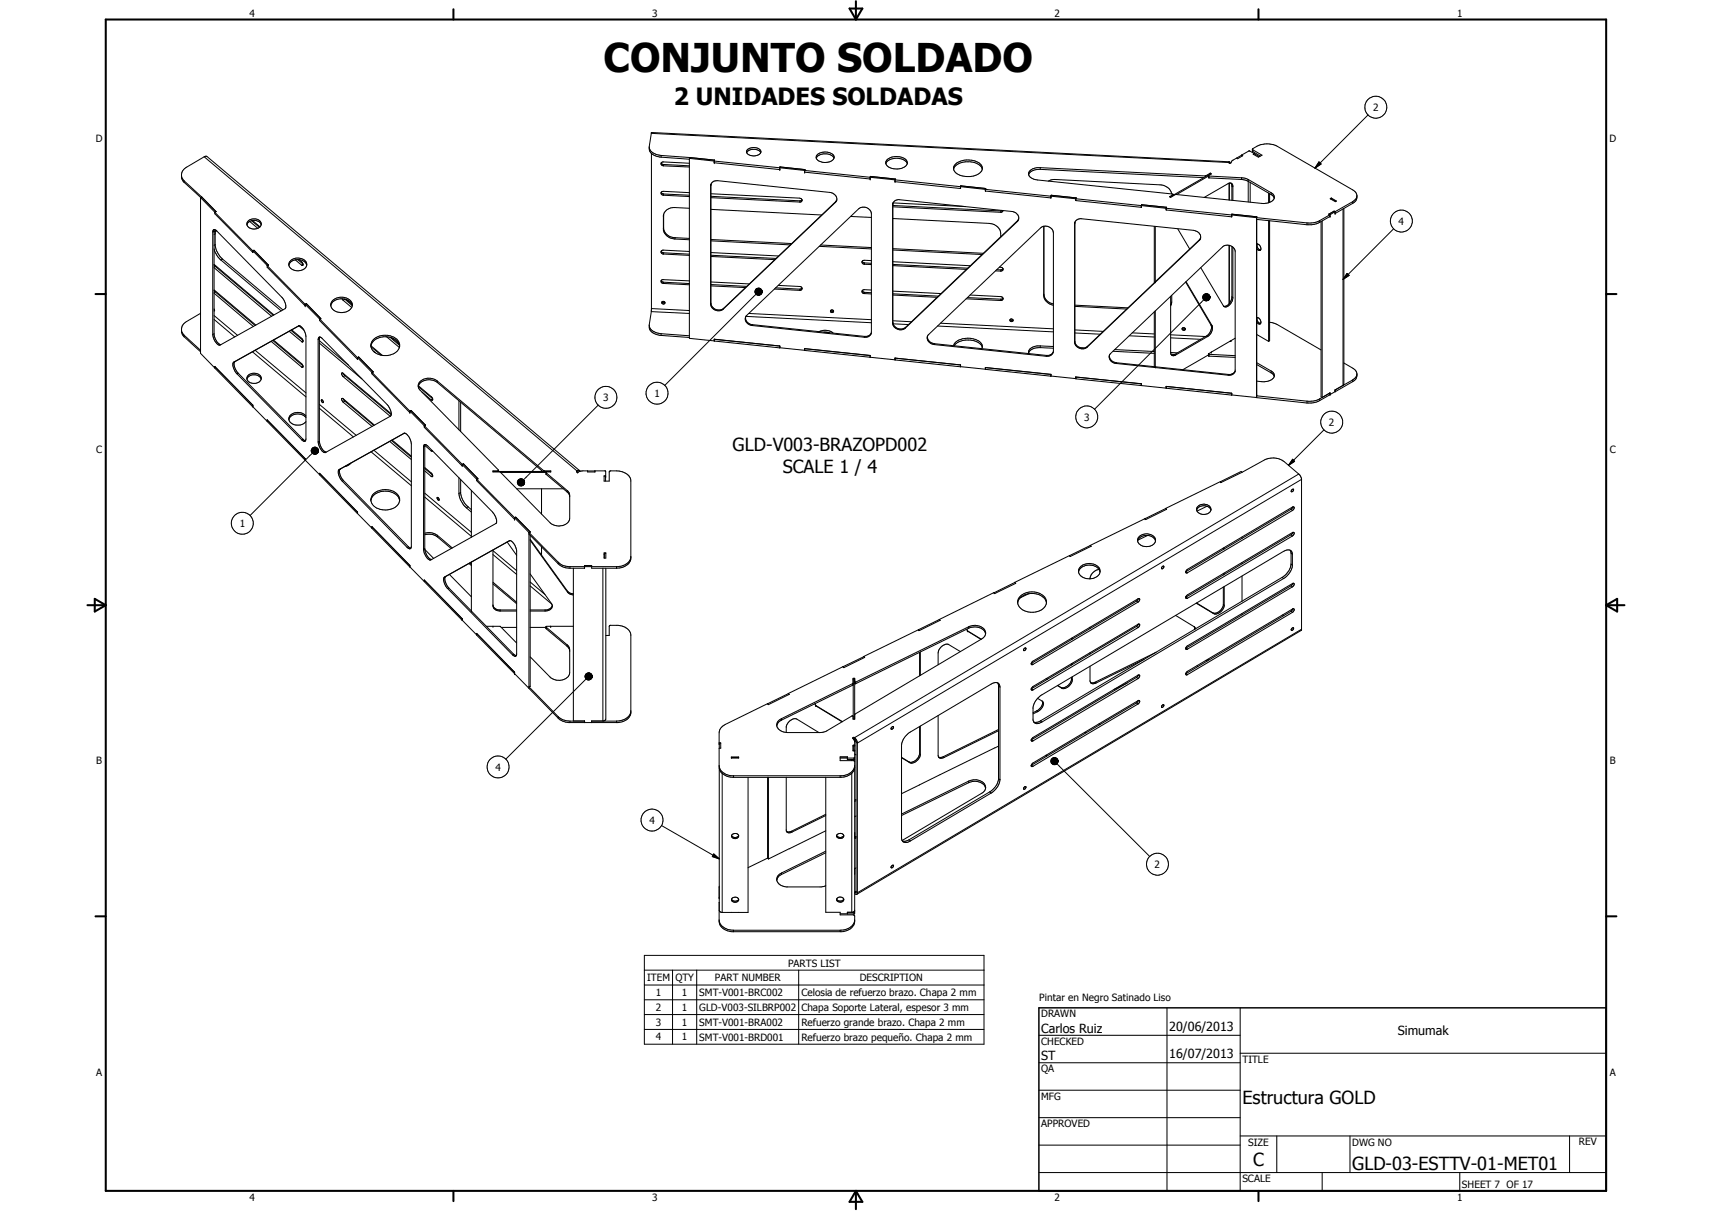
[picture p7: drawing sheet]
<svg xmlns="http://www.w3.org/2000/svg" width="594mm" height="420mm" viewBox="0 0 594 420" stroke-linecap="round" stroke-linejoin="round" font-family="sans-serif">
<defs><g id="words">
<text font-size="13.7" x="209.5" y="24.9">CONJUNTO SOLDADO</text>
<text font-size="8.2" x="233.8" y="36.3">2 UNIDADES SOLDADAS</text>
<g font-size="6.3">
<text x="254.2" y="156.5">GLD-V003-BRAZOPD002</text>
<text x="271.6" y="164">SCALE 1 / 4</text>
<text x="431.1" y="383.1">Estructura GOLD</text>
<text x="434.8" y="404.7">C</text>
<text x="469.2" y="406">GLD-03-ESTTV-01-MET01</text>
</g>
<g font-size="4.4">
<text x="361.3" y="358.4">Carlos Ruiz</text>
<text x="405.7" y="357.7">20/06/2013</text>
<text x="485" y="359.2">Simumak</text>
<text x="361.3" y="367.9">ST</text>
<text x="405.7" y="367.2">16/07/2013</text>
</g>
<g font-size="3.5">
<text x="86.6" y="5.8">4</text>
<text x="226.3" y="5.8">3</text>
<text x="365.9" y="5.8">2</text>
<text x="505.6" y="5.8">1</text>
<text x="476.5" y="38.5">2</text>
<text x="33.3" y="49.4">D</text>
<text x="558.5" y="49.4">D</text>
<text x="485.3" y="78">4</text>
<text x="227.1" y="137.7">1</text>
<text x="209.3" y="139.2">3</text>
<text x="376.2" y="146">3</text>
<text x="461.2" y="147.8">2</text>
<text x="33.4" y="157.3">C</text>
<text x="558.6" y="157.3">C</text>
<text x="83.2" y="182.8">1</text>
<text x="33.4" y="265.2">B</text>
<text x="171.9" y="267.4">4</text>
<text x="558.6" y="265.2">B</text>
<text x="225.3" y="285.8">4</text>
<text x="400.7" y="301.2">2</text>
<text x="273.5" y="335.4">PARTS LIST</text>
<text x="224.6" y="340.4">ITEM</text>
<text x="234.4" y="340.5">QTY</text>
<text x="248.1" y="340.4">PART NUMBER</text>
<text x="298.4" y="340.5">DESCRIPTION</text>
<text x="227.6" y="345.6">1</text>
<text x="236.6" y="345.6">1</text>
<text x="242.6" y="345.6">SMT-V001-BRC002</text>
<text x="278.1" y="345.7">Celosia de refuerzo brazo. Chapa 2 mm</text>
<text x="360.6" y="347.5">Pintar en Negro Satinado Liso</text>
<text x="227.6" y="350.7">2</text>
<text x="236.6" y="350.7">1</text>
<text x="242.6" y="350.7">GLD-V003-SILBRP002</text>
<text x="278.1" y="350.8">Chapa Soporte Lateral, espesor 3 mm</text>
<text x="361.3" y="353">DRAWN</text>
<text x="227.6" y="355.9">3</text>
<text x="236.6" y="355.9">1</text>
<text x="242.6" y="355.9">SMT-V001-BRA002</text>
<text x="278.1" y="355.9">Refuerzo grande brazo. Chapa 2 mm</text>
<text x="227.6" y="361">4</text>
<text x="236.6" y="361">1</text>
<text x="242.6" y="361">SMT-V001-BRD001</text>
<text x="278.1" y="361.1">Refuerzo brazo pequeño. Chapa 2 mm</text>
<text x="361.3" y="362.5">CHECKED</text>
<text x="431.1" y="368.7">TITLE</text>
<text x="33.4" y="373.2">A</text>
<text x="361.3" y="372.1">QA</text>
<text x="558.6" y="373.2">A</text>
<text x="361.3" y="381.6">MFG</text>
<text x="361.3" y="391.1">APPROVED</text>
<text x="433.1" y="397.5">SIZE</text>
<text x="469.2" y="397.5">DWG NO</text>
<text x="547.9" y="397.4">REV</text>
<text x="431.1" y="410.2">SCALE</text>
<text x="507.3" y="412.3">SHEET 7 OF 17</text>
<text x="86.6" y="416.7">4</text>
<text x="226.3" y="416.7">3</text>
<text x="365.9" y="416.7">2</text>
<text x="505.6" y="416.7">1</text>
</g>
</g></defs>
<g fill="none" stroke="#000" stroke-width=".35">
<path d="M474.7 39.9l-18.4 18.4M70.9 54.4l129.3 109M70.9 54.4l.9-.1 129.4 109M70.9 54.4l-6.1 3.6a3.3 3.3 0 0 0-.9 5.2M225.3 51.1a3.9 3.9 0 0 0 4.1 2.8M226 46.3l200.4 10.1M226 46.3l.1-.3 200.4 10.1M226 46.3l-.7 4.5a2.95 2.95 0 0 0 2.6 3.4l1.5 .3M226.1 53.3l-.1 54.8M229.4 53.9l9.9 .8M229.4 54.5l9.8 .7M229.4 53.9v.6"/>
<path d="M229.4 56.5l.9 .6M229.5 56.5v.6l.7 .4M229.5 56.5l.7-.3 9 .4M230.2 57.5l9 .5M230.3 57.1l8.9 .4M230.3 57.1l-.1 .4M239.2 54.9v62.5l31.4 3.3M239.2 54.9l8.7 1M239.3 54.7l8.6 .8v.4M239.3 54.7l8.6 .9M239.3 54.7l-.1 .2M247.9 55.9v.6l22.7 2.3v-.6"/>
<path d="M247.9 55.9l22.7 2.3M247.9 55.6v.3M247.9 55.6h.1M259.1 53a3.1 3.1 0 0 1 4.9 0M259.2 52.1a3.1 3.1 0 0 1 4.9 .5 2.97 2.97 0 0 1-5.1 .2zM270.6 58.2l8.6 .9M270.7 58l-.1 .2M270.7 58l8.6 .8M270.7 57.9v.1M279.2 59.1v.6l22.7 2.4M279.2 59.1l54.1 5.7M279.3 58.8l-.1 .3"/>
<path d="M279.3 58.8v.1M283.2 54.9a2.73 2.73 0 0 1 2.5-1.5 3.8 3.8 0 0 1 3.6 1.2l.1 .3M283.5 53.8a4.1 4.1 0 0 1 5.9 .3 1.91 1.91 0 0 1-2.3 2.2 3.3 3.3 0 0 1-3.9-1.4zM307.4 56.8a4.9 4.9 0 0 1 6.4-1.2l1 1.2M308 55.2a5.2 5.2 0 0 1 6.7 .7 2.18 2.18 0 0 1-2.3 2.6 4.1 4.1 0 0 1-5-1.9v-.6zM330.9 58.7a4.2 4.2 0 0 1 4.2-2.6 6.3 6.3 0 0 1 5.1 1.4l.7 1.2M331.5 57.1a7 7 0 0 1 8.9 0 2.2 2.2 0 0 1-1.3 3.5 7.5 7.5 0 0 1-7.6-.8 1.84 1.84 0 0 1 0-2.7zM361 58.2a3.4 3.4 0 0 0-4.1 2.1 2.84 2.84 0 0 0 3.1 2.1l47.1 5.1M361 58.2l57.2 2.8M361 58.8l56.7 2.8M361 58.8a3.6 3.6 0 0 0-4.1 1.8M361 58.2v.6"/>
<path d="M426.4 56.4l.1 .2M426.4 56.4h.1M426.5 56.1l.1 .5M426.5 56.1l-.1 .3M430.9 53.8l.3 .2-1.7 1.1-.4-.2M430.9 53.8v.1M430.9 53.8l-3.4 2a.68 .68 0 0 1-1 .8M430.9 53.8l.3 .3M434.6 51.8l.2 .2M434.8 52l3.1 1.8-1.2 .7-1.8-1M434.8 52.6l-.2-.9a7.9 7.9 0 0 1 4.8-1.8l3.4 .6 26.6 15.4a2.59 2.59 0 0 1 1.5 2.3 2.59 2.59 0 0 1-1.5 2.4M434.8 52v.6"/>
<path d="M434.8 52.6l2.6 1.5M435.3 53.3l-.4 .2M435.3 53.3h.1M435.3 53.3l-1.9-.9-2.5 1.4M435.3 53.3l1.7 1.1M435.3 53.3l-.4 .3M457.7 56.2l.7 .7-2.1 1.4zM63 61l.2 .7 .7 1M63.9 62.7l6.1 5.6M63.9 63.2l5.7 5.3M63.9 62.7v.5M69.6 68.5v54.1l4.9 5.1"/>
<path d="M69.6 68.5l4.9 5.1M70 68.3l5 5.1M70 68.3l-.4 .2M74.4 79.6v37.2a3.7 3.7 0 0 0 2.3 2.7M74.5 73.7l18.2 18.4M74.5 73.6v.6l13.2 13.3M75 73.4l-.5 .2M75 73.4h.1M86 76.8a2.77 2.77 0 0 1 4.7 .9 2.69 2.69 0 0 1-2.5 1.8 2.69 2.69 0 0 1-2.5-1.6zM86.6 76.8l2.8 2.4M87.2 76.6l-1.1 .6-.4 .8M87.3 76.6l2.7 2.3"/>
<path d="M87.6 76.5a2.65 2.65 0 0 1 3 1.5M87.6 76.5l-.4 .1M87.6 76.5l2.6 2.2M229.4 66.7l.9 .6M229.5 66.7v.7l.7 .3M229.5 66.7l.7-.3 9 .4M230.2 67.7l9 .5M230.3 74.5v4.9a4 4 0 0 0 4 3.1M230.3 74.7l-.1 .4M230.3 79l-.1 .4M230.3 67.3l8.9 .4M230.3 67.3l-.1 .4"/>
<path d="M239.2 72.3l-5-.3a3.7 3.7 0 0 0-4 2.7v5.1a4.1 4.1 0 0 0 4 3.1M246.6 64.5a2.06 2.06 0 0 1 2.5-1.8l38.8 4.1a2.2 2.2 0 0 1 2.1 1.1 2.2 2.2 0 0 1-.2 2.4M246.6 64.5v41M246.7 64.2l-.1 .3M246.7 63.9v41.7a2.81 2.81 0 0 0 4.4 1.4M246.7 72.6l38.4 2M246.7 67.2l30.8 1.5 .8 .6M246.7 68.1l30.9 1.6M246.7 68.6l30.8 1.5M277.6 69.7l-.1 .4M278.3 69.3l-.2 .7-.6 .1M278.3 69.3l-.7 .4"/>
<path d="M289.8 70.3l-38.8 36.9M290 70l-.2 .3M290 70l-38.9 37M290.4 69.4l-.4 .6M295.2 75.1l7.2 .3M302 62l-.1 .1M302 61.2v.9M302 61.2l8.7 .9M302 61.2l-.1 .9M302 61.2v.1M309.8 75.8l33.5 1.7a4 4 0 0 1 4 4.6M309.8 71.3l37.5 1.9"/>
<path d="M309.8 71.8l37.5 1.9M310.7 62.1l-.1 .9 22.7 2.4M310.7 62.1v.1M333.3 64.8v.6M333.3 64.8l8.6 .9M333.3 65.3v.1M333.4 64.5l-.1 .3M333.4 64.5l8.6 .9M333.4 64.5v.1M335 71.7l-25.1-1.3-.1 41.4M341.9 66.3h.1M341.9 65.7v.6"/>
<path d="M342 66.2l-.1 .1M342 65.7l54 5.6M342 65.7v.6M342 66.3l22.7 2.4M342 65.4l-.1 .3M342 65.4h.1M342 65.4v.3M347.3 73.2v.5M347.9 73l-.6 .2M348.1 73l-.3 .5-.5 .2M353 76.9a2.16 2.16 0 0 0 .2-2.4 2.16 2.16 0 0 0-2.1-1.1l-38.9-4.1a2.05 2.05 0 0 0-2.5 1.8v41M353 76.9l-38.9 36.9"/>
<path d="M353.1 76.6l-.1 .3M353.1 76.6l-38.9 37M353.5 76l-.4 .6M362.2 78.5v24M362.2 78.5v23.6M363.8 62.8l2.4-.5 36.4 1.8a4 4 0 0 1 4 3.2M364.7 68.6v.1M364.8 67.8l-.1 .8M364.8 67.8l8.6 .9M364.8 67.7l-.1 1M364.8 67.7v.2M373 77.4l-.1 .3"/>
<path d="M373 77v41.4M373.3 69.6h.1M373.3 69.5v.1M373.3 69.6l22.7 2.3M373.4 68.7l-.1 .9M373.4 68.7h.1M396 71.9h.1M396 71.3v.6M396.1 71.3l8.6 1M396.1 71.8l-.1 .1M396.1 71l8.7 .9M396.1 71v.3"/>
<path d="M396.1 71v.1M400.6 78.5v19.6M400.9 78.6v19.2M404.7 72.8h.1M404.7 72.3v.6l22.7 2.3M404.7 72.3l22.7 2.3M404.7 71.9v.4M404.7 71.9v.1M407 67.6l-1.2 .6 .4 .3 1.9-1 30.2 3.1 2.2-.4M407 67.6v.2M407.1 67.5l-.1 .1M407.1 67.5v.2"/>
<path d="M408.7 79.4l4.1 7M418.2 61v.3M418.4 61h-.2M418.4 61v.2M419.3 61h.1M419.3 61.1l-11 6.4M419.4 61l.2 .1M419.6 61.1v.6M419.6 61.1l11.2 .6M419.6 61.7l11.2 .6M420 60.1l.4 .2-1.1 .6 .3 .8M420 60.1l-1.6 .9"/>
<path d="M420 60.1v.2M420 60.3l.2 .1M420 60.3l-14 8.1M426.5 63.5v5.9M426.5 63.5h.7l.6 .7v5.3M426.5 63.5l-8.6 5M426.6 63.5v5.9M427.1 63.5l.4 .8v5.2M427.4 75.2h.1M427.4 74.6v.6M427.4 74.6l.1-.3 8.6 .9M427.4 74.6l8.6 .9"/>
<path d="M427.4 75.1v.1M427.5 74.3l-.1 .3M427.5 74.3l8.6 .9M427.5 74.3v.1M427.5 64.6l.3 .2M430.8 62.3l2.3 .6 8 4.6M430.8 61.7l2.3 .6M430.8 61.7v.6M433.1 62.3l8 4.6M433.1 62.3v7.8M433.8 63.3v6.8M436 75.5v62.4"/>
<path d="M436.1 75.5v61.7M436.1 75.5l17.5 1.8M436.1 76.1l17.5 1.9M436.1 75.2v.1M436.1 75.2l-.1 .3M436.1 75.2v.3M440.2 67v3.4M440.2 76.6v41.8M440.6 76.6v41.6l-.4 .2M440.6 67.2v3M441.1 66.9a1.62 1.62 0 0 1 1.1 1.4 1.62 1.62 0 0 1-.9 1.6l-.8 .3M441.1 67.5l.7 .6 .4 .6"/>
<path d="M441.1 66.9v.6M453.6 77.3v.7M458 77.1l-1.8 .7-2.6 .2M458 76.5a7.2 7.2 0 0 1-4.4 .8M458 76.5v.6M458.4 76.9v60.8l.4 .2M458.8 76.7v61.2M461.5 74.5v.6l-3.5 2M461.5 74.5l-3.5 2M461.6 69l.4-.3 1.8 1.1-.4 .2zM462 68.7v.2M462 68.9l1.6 .9"/>
<path d="M462 68.9l-.2 .1M462.9 73.3l-1.8 1 .4 .2M462.9 73.3l.4 .1M462.9 73.3l-1.7 1 .3 .2M463.3 73.4l-1.8 1.1M466.3 72.3v61l-.3 .4v-61.2M469.4 70.6l-6.1 3.5v-.7M469.4 70v.6M469.4 70l-6.1 3.4M470.9 68.1l-.4 .9-1.1 1M483.6 79.4l-17.6 17.5M73.8 80.5l.1-.4a.7 .7 0 0 1 .7-.5 .7 .7 0 0 1 .7 .6l22.5 22.9a4.1 4.1 0 0 1 1.1 4l-22.5 12.6a3.7 3.7 0 0 1-2.6-3.7"/>
<path d="M73.8 80.5v35.5M74.3 80.3l-.5 .2M74.3 86.4a8.1 8.1 0 0 0 2.4 3.8M74.3 92.9l19.9 16.8M74.3 91.7l20.7 17.6M74.3 91.9l.4 .5M74.7 81.1l-.4 .3M74.7 84.9l-.4 .2M74.7 92.4l20.1 17M74.7 92.4l-.4 .3M74.9 80.1l-.2 .7v4.5a8.4 8.4 0 0 0 2.6 4.6M74.9 80.1h.3"/>
<path d="M74.9 80.1l-.6 .5M76.7 90.2l20.9 17.7M77.3 89.9l-.6 .3M77.3 89.9l20.9 17.6M87.7 87.5h.1M88.1 86.9l-.3 .1v.6M88.1 86.9l5 5-.4 .2M88.1 86.8l-.4 .2v.5M88.1 86.8v.1M92.7 92.2l13.2 13.4M92.7 92.1v.6l13.2 13.4M100.2 92a2.63 2.63 0 0 1 2.5-1.9h1.3a2.96 2.96 0 0 1 2.5 1.9"/>
<path d="M100.6 90.7a3.6 3.6 0 0 1 5.8 .7 2.5 2.5 0 0 1-2.9 2.6 2.6 2.6 0 0 1-3.2-2.7zM102.5 90.2l2.1 1.8M103.3 90.1l1.8 1.5M103.8 90.1l1 .8 .3 .8M105.1 91.7l-.5 .3M105.1 91.7l-.1 .4-.4-.1M229.4 97.3l.3 .4 .6 .2M229.4 87.1l.3 .4 .6 .2M229.5 87.1v.7l.7 .3M229.5 87.1l.7-.3 9 .4M230.2 98.3l9 .5M230.2 88.1l9 .5"/>
<path d="M230.3 97.9l8.9 .5M230.3 97.9l-.1 .4M230.3 87.7l8.9 .5M230.3 87.7l-.1 .4M234.2 82.9l5 .3M234.3 82.5l-.1 .4M234.3 82.5l4.9 .2M239.2 97.5l-9-.5a.68 .68 0 0 0-.8 .7 .68 .68 0 0 0 .8 .6M246.7 83.6l27.5 1.4M246.7 83.1l28 1.4M246.7 97.8l13.3 .7M246.7 98.7l12.4 .7"/>
<path d="M246.7 99.2l11.9 .6M246.7 88.6l22.6 1.1M246.7 89l22.1 1.1M246.7 87.6l23.5 1.2M263 100l.3-.1 1.1 1.3zM263.3 99.9l.3 .1 .8 1.2zM263.6 100l.8 1.2zM269.1 99.9l8.5 .4M270.1 99l7.4 .4 .8 .5M278.3 99.9l-.1 .6-.7 .3M278.3 99.9l-.7 .4M284.3 85.5l18.1 .9"/>
<path d="M284.8 85l17.6 .9M299.2 90.7l.8 .5M299.9 91.7l2.5 .1M300 91.2l2.4 .2M300 91.2l-.1 .5M302.4 90.4h-2.9a.7 .7 0 0 0-.4 .8 .7 .7 0 0 0 .8 .5M309.8 86.7l31 1.6M309.8 86.3l31.4 1.6M309.8 90.8l26.9 1.4M309.8 91.7l26 1.3M309.8 92.2l25.6 1.3M345.5 94l1.8 .1"/>
<path d="M345.9 93.6h1.4M346.8 92.7l.9 .1 .4 .5M347.3 93.6v.5M348.1 93.3l-.1 .5-.7 .3M348.1 93.3l-.8 .3M400.9 97.8h.1M411.4 97.9l8.8 14.8M411.6 97.7l9 15.2M416.1 83.4a2.17 2.17 0 0 0 .2-2.4 2.17 2.17 0 0 0-2.1-1.1l-38.8-4a2.16 2.16 0 0 0-2.5 1.5v41.6a2.79 2.79 0 0 0 4.4 1.4M416.1 83.4l-38.8 37M416.2 83.2l-.1 .2M416.2 83.2l-38.8 36.9"/>
<path d="M416.6 82.6l-.4 .6M416.7 92.9l7.9 13.4M426.5 85.1v20.3M426.6 85.1v20.2M427.5 85.5v17.8a3.2 3.2 0 0 1-2.9 3M427.8 85.8v17.7a3.2 3.2 0 0 1-2.8 3l-.4-.2M436.2 84.6a1.67 1.67 0 0 0 1.3 2.1M436.3 84.6a1.45 1.45 0 0 1 .9 2.3l-.6-.1-.5-.5M436.3 84.6l-.2 .1M467.4 94.9l.8 .6-2.2 1.4zM63 114.6l.2 .7 .7 1M63.9 116.3l5.7 5.2"/>
<path d="M63.9 116.8l5.7 5.2M63.9 116.3v.5M69.6 108.7l-4.8 2.8a3.3 3.3 0 0 0-.9 5.3M74.3 115.8l-.5 .2M74.3 107.2v.7M74.3 110.8l7.1 6.1M74.3 109.5l8.1 6.8M74.3 100.6l14.5 12.2M74.3 101.7l13.6 11.6M74.3 100.7l.4 .6M74.7 101.3l13.8 11.6M74.7 101.3l-.4 .2"/>
<path d="M94.1 118.4l10.5 8.9M94.7 118.1l10.4 8.8M94.9 118l9.7 8.2 .5 .8M100.4 114.9l4.2 3.6M101 114.6l4.1 3.5M101.2 114.4l3.4 2.9 .5 .9M103.6 113v.1M103.6 113.1l-22.5 12.5M103.7 113l1.7 1.5M103.8 113a4 4 0 0 1 2.4 3.8l-.2 36.1M103.8 113l-.2 .1M103.8 113l-22.3 12.5"/>
<path d="M105.1 118.2l-.1 .5-.4-.2M105.1 118.2l-.5 .3M105.9 105.6v.5M105.9 105.6l.4-.2 5 5.1M105.9 105.6l5 5.1M106.3 105.3l5 5.2M106.3 105.3l-.4 .3M106.3 105.3v.1M110.4 117.8a.73 .73 0 0 1 .6-.9 .73 .73 0 0 1 .8 .6l22.6 22.9 1.1 1.8 .3 1.7M110.4 117.8v35.5M110.8 117.6l-.4 .2M110.8 117.6v35.5"/>
<path d="M110.8 119l14.8 12.4M110.8 118.2l10.1 8.5M110.9 110.7v.5l13.1 13.4M110.9 110.7l13.1 13.4M111 116.9l-.2 .7M111.3 110.5l-.4 .2M115.5 104.2a4.3 4.3 0 0 1 6.7 1.3 3.2 3.2 0 0 1-3.9 3 2.83 2.83 0 0 1-3.2-3.7zM118.7 103.7l.4 .5M119.1 104.2l2.9 2.5M119.6 103.8h.1M119.7 103.8l2.6 2.2-.6-1.2-1.4-.8M119.7 103.8l-.6 .4"/>
<path d="M120.2 104l1.9 1.5M120.3 104a4 4 0 0 0-5.5 2M128.7 120l4 3.3M129.6 117.8a6 6 0 0 1 8.8 .9 3.6 3.6 0 0 1-3.5 4.6 5 5 0 0 1-6.2-3.3l.2-1.1zM134.1 116.8l4.5 3.8M135.3 117l3.3 2.8M136 117.2l2.5 2.1M138.5 119.4l.2 .7M138.5 119.4a5.6 5.6 0 0 0-9.7 .3l-.1 .4M225.3 113a3.9 3.9 0 0 0 4.1 2.8M226 108.1l13.2 .7M226 108.1l-.7 4.6a2.95 2.95 0 0 0 2.6 3.4l1.5 .3"/>
<path d="M226.1 107.1l13.1 .6M229.4 115.8l9.8 .7M229.4 116.4l9.8 .7M229.4 115.8v.6M229.7 104.7l.6 .4 .4-.2M229.7 104.7v.5l.5 .3 .5-.2v-.4M229.7 104.7l.5-.1 .5 .3M246.6 105.5a2.73 2.73 0 0 0 4.4 1.7M246.7 105.2l-.1 .3M247.9 118.3v-.6l22.7 2.4v.6M251.1 107l-.1 .2M258.6 110.2l.5-.8 38.9-37a2.73 2.73 0 0 1 4.4 1.8v41a1.99 1.99 0 0 1-2.5 1.8"/>
<path d="M258.7 110.3a2.52 2.52 0 0 0 2.4 2.3M258.7 110a2.32 2.32 0 0 0 2.4 2.9M258.9 109.8l43.5 2.2M259.8 108.8l42.6 2.1M261.1 112.9l38.8 4.1M261.1 112.6v.3M261.1 112.6l38.9 4.1M262 101.1l2.4 .1-2.4 .1zM262 101.3l2.4-.1-2.4 .4zM262 101.2h2.4M262 100.8l2.4 .4-2.4-.1zM262 101.6l2.4-.4-2.2 .7z"/>
<path d="M262.2 100.6l2.2 .6-2.4-.4zM262.2 101.9l2.2-.7-2.1 .9zM262.3 100.3l.2-.1 1.9 1zM262.3 100.3l2.1 .9-2.2-.6zM262.3 102.1l2.1-.9-1.9 1zM262.3 102.1l-31.6 31.6M262.5 100.2l.3-.1 1.6 1.1zM262.5 102.2l1.9-1-1.6 1.2zM262.8 100.1l.2-.1 1.4 1.2zM262.8 102.4l1.6-1.2-1.4 1.2zM263 102.4l1.4-1.2-1.1 1.2zM263.8 100.1l.6 1.1z"/>
<path d="M264 100.2l.4 1zM264.2 100.5l.2 .7zM264.3 100.7l.1 .5zM264.4 101.2l-.8 1.2h-.3zM264.4 101.2l-.8 1.2zM264.4 101.2l-.6 1.1zM264.4 101.2l-.4 1zM264.4 101.2l-.2 .8zM264.4 101.2l-.1 .5zM264.4 101.2v.3zM268.7 100.3l8.8 .5M277.6 100.3l-.1 .5"/>
<path d="M284.2 115.1a4.6 4.6 0 0 1 4.9 .5M285.8 115.2l2.1 .2M288.2 107.7l.4 .3 .7-.2M288.3 107.7l-.1 .2a.55 .55 0 0 0 .5 .5 .55 .55 0 0 0 .6-.5M288.3 107.7l.4-.2 .6 .4M299.2 100.9l.8 .5M299.9 101.9l2.5 .1M300 116.7l-.1 .3M300 101.4l2.4 .2M300 101.4l-.1 .5M302.3 115.6a2.14 2.14 0 0 1-2.3 1.1M302.4 100.6h-2.9l-.4 .7 .8 .6"/>
<path d="M309.7 112.1a2.76 2.76 0 0 0 4.4 1.7M309.8 111.8l-.1 .3M309.8 111.8a2.73 2.73 0 0 0 4.4 1.8M309.8 111.3l6.5 .3M309.8 101l16.7 .9M309.8 101.9l15.8 .8M309.8 102.4l15.4 .8M309.9 112.4l5.3 .2M314.2 113.6l-.1 .2M321.9 116.6a2.5 2.5 0 0 0 2.4 2.7M324.2 119.5a2.17 2.17 0 0 1-2.1-1.1 2.17 2.17 0 0 1 .2-2.4l38.8-37a2.76 2.76 0 0 1 4.4 1.8l-.1 41.6M324.2 119.5l38.8 4.1"/>
<path d="M324.3 119.3l-.1 .2M324.3 119.3l38.8 4M325.3 113.1l40.2 2M326.3 112.1l39.2 2M330.9 119.9a4.5 4.5 0 0 1 4.8-2.6h.5a4.7 4.7 0 0 1 4.7 2.7l-.2 .9M331.1 120a5 5 0 0 1 4-2h1.6a4.5 4.5 0 0 1 4.2 2.5M335.3 103.7l12 .6M335.7 103.3l11.6 .5M336.6 102.4l10.7 .5 .8 .6M347.3 103.8v.5M348.1 103.5l-.1 .5-.7 .3M348.1 103.5l-.8 .3"/>
<path d="M350.6 110.8l.4-.1 .5 .3M350.6 110.8l.5 .4 .4-.2M350.6 110.8l-.2 .3a.59 .59 0 0 0 .6 .5 .59 .59 0 0 0 .6-.4l-.1-.2M362.2 102.5a3.8 3.8 0 0 0 3.3 3.4M362.2 102.1a3.8 3.8 0 0 0 3.3 3.4M362.2 102.1v.4M373 118.4l-.1 .3M373 118.4a2.7 2.7 0 0 0 4.4 1.7M373 115.5l8.8 .5M373 114.5l9.8 .5M373 105.9l18.4 .9M373 106.3l18 .9"/>
<path d="M391.9 116.5l8.7 .4M392.9 115.5l7.7 .4M400.6 108.2v19M400.9 107.9v19.4M406.2 117.2l10.5 .5M406.2 116.2l12.1 .6M406.2 102.8l.2 20.1M406.6 104.9l-.4 .9M406.6 102.5a6.1 6.1 0 0 1-.4 3.6M410.3 113.8l.4 .4 .6-.2M417.4 103l2.5 .1-2.5 .2zM417.4 103.3l2.5-.2-2.5 .4z"/>
<path d="M417.4 103.1h2.5M417.4 102.7l2.5 .4-2.5-.1zM417.4 103.5l2.5-.4-2.4 .7zM417.5 102.5l2.4 .6-2.5-.4zM417.5 103.8l2.4-.7-2.2 .9zM417.7 102.3l.2-.2 2 1zM417.7 102.3l2.2 .8-2.4-.6zM417.7 104l2.2-.9-2 1.1zM417.7 104l-37.9 38M417.9 102.1l.3-.1 1.7 1.1zM417.9 104.2l2-1.1-1.7 1.2zM418.2 102l.2-.1 1.5 1.2z"/>
<path d="M418.2 104.3l1.7-1.2-1.5 1.3zM418.4 101.9l1.5 1.2zM418.4 104.4l1.5-1.3zM418.6 116.6l.4 .2M418.6 116.6l-11 6.4M418.7 101.9l1.2 1.2zM418.9 101.9l1 1.2zM419 116.8l-11 6.4M419.2 102l.7 1.1zM419.4 102.2l.5 .9zM419.6 102.4l.3 .7zM419.7 102.6l.2 .5z"/>
<path d="M419.9 103.1l-1.2 1.3zM419.9 103.1l-.7 1.2h-.3zM419.9 103.1l-.7 1.2zM419.9 103.1l-.5 1zM419.9 103.1l-.3 .8zM419.9 103.1l-.2 .6zM419.9 103.1l-.1 .3zM420.2 112.7a3.4 3.4 0 0 1-1.6 3.9M420.2 112.7l.4 .2M420.6 112.9a3.4 3.4 0 0 1-1.6 3.9M427.2 118.2l-.5 .2M427.5 103l.3 .2"/>
<path d="M428.6 117.3l-8.3 4.9M436.1 116.1l4.1 2.3M436.1 111.8l.9 .6 .5-.3M436.2 110.2a1.65 1.65 0 0 0 1.3 2M436.3 110.2h-.2M436.3 110.2a1.71 1.71 0 0 1 1.2 1.9M437.5 112.1l-.4 .1M440.6 111.8l2.6 .8 15.2 8.8M74.5 127.2l13.3 13.4M74.5 127.2l13.2 13.4M74.5 127.2v.5M74.5 127.7l13.2 13.4"/>
<path d="M74.5 127.2h.1M81.1 125.6a3.7 3.7 0 0 0 1.1 4.1M81.5 125.5a3.1 3.1 0 0 0 .9 3.7l.2 .3M81.5 125.5l-.4 .1M82.2 129.7l22.5 22.9M82.6 129.5l-.4 .2M82.6 129.5l22.5 22.9M85.7 131.5a2.26 2.26 0 0 1 1.9-1.5l1.8 .3 1 .7 .2 .5M86 130.3a2.93 2.93 0 0 1 4.6 .7 2.46 2.46 0 0 1-3.8 1.8 1.52 1.52 0 0 1-.8-2.5zM87.6 122l18.6 15.7M88.6 121.5l17.6 14.8M105.1 127l-.1 .5-.4-.2"/>
<path d="M105.1 127l-.5 .3M111.5 138.7a.57 .57 0 0 1 .6 .4 .57 .57 0 0 1-.1 .6l-.5-.5zM119.1 130.7a.84 .84 0 0 1-.3-1.3l17 14.2M119.1 130.7l16.3 13.7M119.1 139.5l-.2-.1a.68 .68 0 0 1-.1-1.2l11.1 9.3M119.1 139.5l10 8.5M119.2 129.6l.5 .7M119.2 138.4l.5 .8M119.7 130.3l16.1 13.6M119.7 130.3l-.6 .4M119.7 139.2l10 8.4M119.7 139.2l-.6 .3"/>
<path d="M124 124.1v.5M124.1 124.6h-.1M124.5 123.9l-.5 .2M124.5 123.9l5 5.1-.4 .2M124.5 123.9h.1M124.5 123.9l-.4 .2 5 5.1M124.5 123.9l4.9 5.1-.3 .2M128.7 120.3l3.5 2.9M129.1 129.2v.5l13.1 13.4M129.1 129.2l13.1 13.4M129.6 121.8l.6 .5M145.2 133.8v.4l4.9 4.1"/>
<path d="M145.2 133.9l4.6 3.8 .3 .7M146.4 136l3.2 2.7M150.1 138.4l-.5 .3M150.1 138.4v.4l-.5-.1M151.8 132.2a4.3 4.3 0 0 0-6.6 1.3v1l.3 .6 27.5 28v.5M151.8 132.2l36.9 31.1M151.8 132.7l36.5 30.9M151.8 132.7a4.4 4.4 0 0 0-6.6 1.1M151.8 132.2v.5M159.3 139.1v10M159.8 139.5v10.2M270.6 120.6l8.6 .9"/>
<path d="M279.2 121l22.7 2.4M279.2 121.6v-.7l22.8 2.4M279.2 121.6l85.5 8.9M301.9 123.4l.1 .5M302 123.3v.7M302 123.3l-.1 .1M310.6 124.9v-.7l22.7 2.4M333.3 126.6h.1M333.3 126.6v.5M342 128.1l-.1-.6 22.8 2.4v.6l8.6 .9M342 127.5v.6M361 120l4.5 .2"/>
<path d="M361 120.6l4.5 .2M361 120a3.4 3.4 0 0 0-4.1 2.1l.1 .6M361 120.6a4 4 0 0 0-4.1 1.9M361 120v.6M363.1 123.3l-.1 .3M364.7 129.9v.6M364.7 130.4v.1M365.3 122.4l-.9 .7-1.3 .2M365.5 122.2a2.1 2.1 0 0 1-2.5 1.4M373.3 131.3v.1M375.3 120.7h.6M377.4 120.1l-.1 .3"/>
<path d="M385 123.2a2.43 2.43 0 0 0 2.4 2.7M386.2 121.9l14.4 .7M386.8 121.3l13.8 .7M387.3 126.1a2.18 2.18 0 0 1-2.1-1.1 2.18 2.18 0 0 1 .2-2.4l38.9-37a2.79 2.79 0 0 1 4.3 1.4v41.7a2.08 2.08 0 0 1-2.4 1.5M387.3 126.1l38.9 4.1M387.4 125.9l-.1 .2M387.4 125.9l38.9 4M396.1 133.7l-.1-.5-22.7-2.4v.6l62.7 6.5M400.9 127.3h.1M404.7 134.7v-.6l22.7 2.3v.5M404.7 134.6v.1M406.2 122.3l2.4 .1"/>
<path d="M406.4 122.9l1.2 .1M406.4 122.9l.8 .5 .8-.2M407.6 123l-1.1 .2M407.6 123l.4 .2M419.3 122.8l.3 .1M419.3 123.1l-8.8 5.2M419.6 122.9v.7M419.6 122.9l9 .5M419.6 123.6l9 .4M420.4 122.2l-1.1 .6 .3 .8M420.4 122.1v.1M426.3 129.9l-.1 .3"/>
<path d="M428.6 128.8l-.7 .8-1.6 .3M436.1 137.3v.7l17.5 1.8M436.1 137.9h-.1M436.1 137.3l17.5 1.9M436.1 125.9l5 2.8M436.1 126.5l5 2.9M436.1 137.1v.2M441.1 128.7a1.62 1.62 0 0 1 1.1 1.5 1.62 1.62 0 0 1-.9 1.5l-2.6 .8-2.6-.3M441.1 129.4l.7 .5 .4 .7M441.1 128.7v.7M453.6 139.2v.6M458 138.4a7.2 7.2 0 0 1-4.4 .8"/>
<path d="M458 139l-1.8 .7-2.6 .1M458 138.4v.6M461.5 136.9v-.6l-2.7 1.6M461.5 136.4l-3.5 2M463.3 135.9l-5.3 3.1M466.3 125.9l3.1 1.8a2.59 2.59 0 0 1 1.5 2.4 2.59 2.59 0 0 1-1.5 2.3M469.4 131.8l-6.1 3.5v.6l6.1-3.5M469.4 131.8v.6M470.9 129.9l-.4 .9-1.1 1M87.7 140.6h.1M87.7 140.6v.5M87.8 140.6v.5l4.9 5.1"/>
<path d="M87.8 141.1h-.1M92.7 145.7l13.2 13.4M92.7 145.7v.5M92.7 146.2l13.2 13.4M92.7 145.7h.1M104.7 152.6l1 .6 .3-.3M105.1 152.4l-.4 .2M105.1 152.4l.9 .6M105.9 159.6h.1M105.9 159.6l5 5.1M105.9 159.1v.5M106.2 144.3a3.6 3.6 0 0 0-5.9 .6 2.34 2.34 0 0 0 2.6 2.6 3.5 3.5 0 0 0 3.3-1.2"/>
<path d="M106.2 144.9a3.6 3.6 0 0 0-6 .7M108 156.3l2.5 .1-2.5 .1zM108 156.5l2.5-.1-2.4 .4zM108 156.4h2.5M108.1 156l2.4 .4-2.5-.1zM108.1 156.8l2.4-.4-2.3 .6zM108.2 155.7l2.3 .7-2.4-.4zM108.2 157l2.3-.6-2.1 .8zM108.4 155.5l.2-.1 1.9 1zM108.4 155.5l2.1 .9-2.3-.7zM108.4 157.2l2.1-.8-1.9 1zM108.4 157.3l-21.6 21.6"/>
<path d="M108.6 155.4l.2-.2 1.7 1.2zM108.6 157.4l1.9-1-1.7 1.1zM108.8 155.2h.2l1.5 1.2zM108.8 157.5l1.7-1.1-1.5 1.2zM109 155.2l.3-.1 1.2 1.3zM109 157.6l1.5-1.2-1.2 1.2zM109.3 155.1l1.2 1.3zM109.6 155.2l.9 1.2zM109.8 155.3l.7 1.1zM110.1 155.4l.4 1zM110.2 155.6l.3 .8zM110.4 155.9l.1 .5z"/>
<path d="M110.5 156.4l-1.2 1.2zM110.5 156.4l-.9 1.2zM110.5 156.4l-.7 1.1zM110.5 156.4l-.4 1zM110.5 156.4l-.3 .7zM110.5 156.4l-.1 .5zM110.5 156.4v.2zM110.8 153.1l-.4 .2M110.8 153.1a4.2 4.2 0 0 0 2.4 3.7M110.8 141.6l11.8 10M110.8 140.3l12.8 10.7M128.8 156.8l13.9 11.7"/>
<path d="M129.7 156.2l13 11M135.2 153.2l7.5 6.2M135.5 144.4l-22.6 12.6a2.99 2.99 0 0 1-2.3-2.7l-.2-1M135.8 143.9l-.3 .5M135.8 152.8l6.9 5.8M136.1 152.7l6.6 5.6M140.2 150.3v.1M140.3 150.3l.6 .2a4.7 4.7 0 0 1 1.8 3.6v35.5a.65 .65 0 0 1-.2 .7 .65 .65 0 0 1-.8-.1l-.4-.3M140.3 150.3l-.1 .1M140.3 150.3l-22.7 12.6M142.2 143.1v-.5l5 5.1M142.2 142.6l.5-.2 4.9 5.1-.4 .2"/>
<path d="M142.2 142.6v.5M147.1 154.4l.6-.2 .7 .5 22.9 23.5a4.2 4.2 0 0 1 .9 3.4l-22.7 12.7a1.84 1.84 0 0 1-1.8-1.4l-.7-2.3zM147.2 147.7l13.2 13.4v.6l-13.2-13.4zM147.4 154.9l-.4 .2M147.4 154.9v35.5M147.4 154.6v.3M147.4 154.6l2.2 1.8M147.6 154.2l-.2 .4M149.6 156.4l.5 .1M149.9 156.3l-.3 .1M207.6 140.5l-26 26M448.6 159.3l.6 .8-2.1 1.4z"/>
<path d="M459.4 149.1l-12.3 12.4M110.9 164.8v-.6l13.2 13.5M110.9 164.8l13.1 13.4M117.6 162.9a3.9 3.9 0 0 0 1.2 4.1M117.6 162.9l.5-.2a3.5 3.5 0 0 0 .7 3.5l.4 .6M118.8 167l22.5 22.9M119.2 166.8l-.4 .2M119.2 166.8l22.5 22.9M121.7 160.7l-.8 .7-1.3 .5M124 177.6v.6M124 177.6h.1M124 178.2h.1"/>
<path d="M124.1 178.2l5 5.1M128.7 173.7a5.4 5.4 0 0 1 7.6-2.8 3.8 3.8 0 0 1 2.4 2.8M129.6 171.4a6 6 0 0 1 8.8 .9 3.6 3.6 0 0 1-3.5 4.5 4.9 4.9 0 0 1-6.2-3.2l.2-1.1zM147.4 172.5l16.2 13.6M147.4 171.1l16.2 13.6M147.4 162.2l2.4 2 .3 .8M147.4 162.6l2.7 2.2M147.4 163.4l2.2 1.9M150.1 165v.4l-.5-.1M150.1 165l-.5 .3M151.7 172.6h.1a.64 .64 0 0 1 .5 1l-.5-.4zM159.3 171.2a7.4 7.4 0 0 0 2.5 5"/>
<path d="M159.3 165.8v5.4M159.8 166.4v4.8a7.8 7.8 0 0 0 2.6 4.7M159.8 170.9l-.5 .3M160.8 160.9l-.4 .3 18.2 18.4M160.8 161l5 5-.4 .2v.6l13.2 13.4v-.6M160.8 160.9v.1M161.8 176.2l1.8 1.5M162.4 175.9l-.6 .3M162.4 175.9l1.2 .9M163.6 170.2v16.2M171.1 163.6l19.9 .1M172.8 163.4v.2"/>
<path d="M173 163.2l-1.9 .2v.3h2.5l17.3 17.7a4.4 4.4 0 0 0 6.7-.9l.1-8.6-.2-1-.7-.7M173.8 163.9h15.7M178.6 179.7l.4-.2 5 5-.4 .2v54.1M178.6 179.7l15.1 15.4M179.3 169.6h16.2M179.5 167.2l2.5 .2-2.5 .1zM179.5 167.5l2.5-.1-2.4 .4zM179.5 167.4h2.5M179.6 167l2.4 .4-2.5-.2zM179.6 167.8l2.4-.4-2.3 .6zM179.7 166.7l2.3 .7-2.4-.4zM179.7 168l2.3-.6-2.1 .8z"/>
<path d="M179.9 166.5l.2-.2 1.9 1.1zM179.9 166.5l2.1 .9-2.3-.7zM179.9 168.2l2.1-.8-1.9 1zM180.1 166.3l.2-.1 1.7 1.2zM180.1 168.4l1.9-1-1.7 1.1zM180.3 166.2l.3-.1 1.4 1.3zM180.3 168.5l1.7-1.1-1.4 1.2zM180.6 166.1l1.4 1.3zM180.6 168.6l1.4-1.2-1.2 1.2zM180.8 166.1l1.2 1.3zM181.1 166.2l.9 1.2zM181.3 166.2l.7 1.2z"/>
<path d="M181.6 166.4l.4 1zM181.8 166.6l.2 .8zM181.9 166.8l.1 .6zM182 167.4l-1.2 1.2zM182 167.4l-.9 1.2zM182 167.4l-.7 1zM182 167.4l-.4 .9zM182 167.4l-.2 .7zM182 167.4l-.1 .5zM182 167.4v.2zM187.9 163.2v.4M187.9 169.6v8.8"/>
<path d="M188.7 163.3l2.4 .1v.3l-1.6 .2M188.7 163.3v.3M188.8 163.4v.2M189.5 163.9v.6M189.5 164h.1M189.5 164v.6l7.3 6.1M189.5 164l7.3 6.2M196.8 170.7l.7 .8 .2 .9M196.8 170.2v.5M200.2 163.4l-.1 .3 .5 .1M200.2 163.4l.7-.2 .4 .3M200.2 163.4v.4"/>
<path d="M200.4 163.8h.1M201.2 163.5l2.7-.1v.3h2.6v-.3h3.5l.1 2.3M201.2 163.5l-.7 .3M203.9 163.4h2.5v.3M210.1 165.1v1.8M210.2 165.1h-.6v1.8h1.8v-3.2l.5-.3a7.7 7.7 0 0 1 5.7 1.1l.7 .6 .6 1.4v27.5a4.6 4.6 0 0 1-5 3.1M397.3 180l-45.2 22.1M404.5 176.4l.3 .3zM404.8 176.7l-7.2 3.6-.3-.3M415.2 177a2.8 2.8 0 0 1 5 0M415.6 175.8a2.81 2.81 0 0 1 4.6 .7 2.62 2.62 0 0 1-2.2 2.1 2.62 2.62 0 0 1-2.6-1.3l-.1-1.1zM418.8 175.6l-3.4 1.7"/>
<path d="M423.7 167.4l-.2-.3-26.2 12.9M431 163.9l-7.3 3.5M431 163.9l-.3-.3-7.2 3.5 .3 .3M431 163.9l7.9-4.4a6.5 6.5 0 0 1 6.7 .6l5.1 4.4M448 176.7l.5 .4M448 176.7l-36.4 21.6M448.3 169.9l.3-.2a.51 .51 0 0 1 .1 .7 .51 .51 0 0 1-.7 .2zM448.5 177.1l-36.4 21.6M448.5 177.1l.1-.1a.64 .64 0 0 0 .5-.5 .64 .64 0 0 0-.3-.6l-36.7 21.6a.8 .8 0 0 0-.5 1.3l.5-.1M448.6 175.9l-.6 .8M450.7 164.5l-154.1 91.4M450.7 164.5l.9 1.6v52.6l-154.3 91.6"/>
<path d="M451.6 166.3l-154.1 91.5-.5-.4M141.7 189.7l-.4 .2M141.7 189.7l.9 .5M142.2 196.7h.1M142.2 196.2l-13.1-13.4v.5l13.1 13.4M142.2 196.7l5 5.1M142.2 196.2v.5M142.2 196.1v.6M147.4 190.4l-.4 .2M147.4 190.4a4.1 4.1 0 0 0 2.4 3.7M147.4 190.6l3.1 3.2M147.4 185a5 5 0 0 1 4.4 .7"/>
<path d="M147.4 185.5a5 5 0 0 1 4.4 .8M151.8 185.7l5.2 4.4M151.8 186.3l4.8 4M151.8 185.7v.6M155.9 199.3l7.7 7.8M162.7 195.5l.9 .7M163.1 195.3l.5 .4M163.6 195h.1M163.6 195v17M171.1 190.8v19.4a2.29 2.29 0 0 0 2.5 1.8M171.1 192.4l8.2 6.9M171.1 191.1l8.2 6.9"/>
<path d="M175.9 188.1l.2 .1M176 188.1l3.3 4.6M176.9 187.6l-22.7 12.6M176.9 187.6l1 .5 .7 .9 .7 2v36.1l-.5 .6-1-.5M176.9 187.6h-.1M183.6 185.3l10.1 10.3M184 185.7v52.4l-.4 .2 10.1 10.4M184 199.1l7.4 10.3a1.91 1.91 0 0 1-.3 2 1.91 1.91 0 0 1-2 .6M184 187.1l12.9 18M184 187.5l12.9 17.9M187.9 189.7v2.9M193.7 195.6l2 1.2 2.1 .3"/>
<path d="M193.7 195.1v.5M197.8 197.1h5v-.8h2.5v.8h8.6M197.8 196.6v.5M199 197.1v53h3.8l.1 .6M202.8 196.8h.1M209.2 197.1v53M209.6 191.8h.6v1.8h-.6zM209.6 192.4h.1M210.2 197.1v52.4l-.8 .6h-4.1v.6M210.2 192h-.5v1.6M213.9 196.6v.5M218.9 193.5a4.5 4.5 0 0 1-4.4 3.1h-17.2l-2.1-.5-1.5-1"/>
<path d="M374.3 198.4a4.2 4.2 0 0 1 7.4-.3v.3M375.1 196.5a4.4 4.4 0 0 1 6.6 1.2 3.1 3.1 0 0 1-3.7 3.1 2.93 2.93 0 0 1-3.6-3.4zM378.3 189.2l.3 .3zM378.6 189.5l-7.2 3.6-.3-.3M381.4 197.6a3.6 3.6 0 0 0-3.2 3.2M394.8 187.4a3.5 3.5 0 0 1 6.2 .3M394.8 187.4v.3M395.4 186.1a3.6 3.6 0 0 1 5.6 1.1 2.57 2.57 0 0 1-3.2 2.5 2.39 2.39 0 0 1-2.8-3.1zM398.2 185.8l-3.4 1.6M403 197.2l.1 .1M403.1 196.8l.7-.4a.68 .68 0 0 1-.7 .9zM411.6 198.3l.5 .4"/>
<path d="M411.6 198.3l-.1 .1M424.5 190.2v.4M424.5 199v.5M424.8 190v.5M424.8 198.8v.5M431 186.4v.4M431 195.2v.4M431 199.9v8.7M447.7 190.9l.6 .5 .2 .9M447.7 190.9l-1.2-.1-1.1 .5-83.9 49.8a6.7 6.7 0 0 0-3 4.3v4.5a1.78 1.78 0 0 0 3 .6M447.7 190.9l.3 1M448 191.9l.5 .4"/>
<path d="M448 195.7l.5 .4M448 195.7a6.2 6.2 0 0 1-2.7 4.4l-.4 .2M448 191.9v3.8M448 185.5l.5 .5M448 185.5l-36.4 21.6M448.5 196.1a6.4 6.4 0 0 1-3.1 4.6M448.5 186a.85 .85 0 0 0 .4-1.3l-36.8 21.7-.5 .6M448.5 192.3v3.8M448.5 186l-36.4 21.6M448.6 184.7l-.6 .8M147.2 201.3l13.2 13.4v.5l-13.2-13.4zM154.2 200.2a1.94 1.94 0 0 0 0 2.2l1.2 1.8"/>
<path d="M154.2 200.2l.4-.2-.2 .3a4.2 4.2 0 0 0 1.3 3.7M155.4 204.2l22.4 23M155.7 204l-.3 .2M155.7 204l7.9 8M160.4 215.2l5 5.1M163.6 212h.1M163.6 212l14.7 15M165.4 219.8l13.2 13.4v.5l-13.2-13.4zM168.8 217.3h4.8l5.7 5.8M171.1 202l8.2 7M171.1 202.6l8.2 6.9M171.1 209.8a2.15 2.15 0 0 0 2.1 1.8h6.1"/>
<path d="M173.6 211.6v.4M173.6 212h5.7M173.9 217.7h5.4M184 203.3l7.5 6.3M184 201.9l5.1 4.3M184 212h5.1M184 217.7h5.5M189.1 211.6v.4M189.5 217.6h.1M189.5 217.6v.5l7.3 6.1M189.5 217.6l7.3 6.1M191.6 210.1a2.17 2.17 0 0 1-2.1 1.5h-5.5"/>
<path d="M196.9 205.1l1 .7 1.1 .2M196.9 205.1v.3M196.9 205.4l.7 .6 1.4 .4M199 217.3h-9.3l-.2 .2v.6M325.9 215l.3 .3M325.9 215l-26.1 12.8M326 214.9l.2 .3M326 214.9v.1M326.2 215.2l-7.2 3.6-.3-.3M335.6 218.3l.1 .6M335.7 218.9l4.8 2.9M335.7 218.9l.3 .2"/>
<path d="M336 219.1l4.4 2.7M336.1 217.5a4.2 4.2 0 0 1 5.9 1.7v.7M336.1 218a4.2 4.2 0 0 1 5.9 1.9M336.1 217.5v.5M336.1 217.5l-39.1 19.1M336.1 218l-39.1 19.2M342 219.9l-.4 1-.9 .8-44.1 26.2M345.2 205.9l-.3-.3-18.9 9.3M352.1 202.1l.3 .3M352.1 202.1l-7.1 3.6 .2 .2M352.1 202.1l.4 .3-7.3 3.5M352.1 202.1h.1"/>
<path d="M353.1 209.2a5.3 5.3 0 0 1 7.6-2.8 3.7 3.7 0 0 1 2.4 2.8M354.1 206.8a6 6 0 0 1 8.8 1.1 3.4 3.4 0 0 1-3.2 4.4 5.1 5.1 0 0 1-6.5-2.9l.1-1.5zM356.9 206l-2.9 1.4M378.2 217.6v.5M394.4 217.3l.5 .5M394.4 217.3l-36.4 21.6M394.4 208.5l.5 .4M394.4 208.5l-36.4 21.6M394.9 217.8l-36.4 21.6M394.9 208.9l-36.4 21.6M395 216.5l-36.5 21.7-.7 .8M395 216.5l-.6 .8"/>
<path d="M395 216.5h.2a.7 .7 0 0 1 .3 .7 .7 .7 0 0 1-.6 .6M395 207.7l-36.5 21.7-.7 .8M395 207.7l-.6 .8M395 207.7h.3a.77 .77 0 0 1-.4 1.2M408 213.5l6.5 4 .3 .7M411.5 207.1h.1M411.5 207.2l.1 .4h.5M411.6 207l.1 .1M411.6 207l-.1 .2M411.6 207.1l.5 .5M411.6 207.1l-.1 .1M414.4 217.4l.1 1"/>
<path d="M415.1 209.3l6 3.6M415.2 209.2l5.7 3.4M420.9 212.6l.2 .3M424.5 203.7l-.1 6.6a3.2 3.2 0 0 1-3.5 2.3M424.5 209.7l.3 .3M424.8 203.5v6.8a3.2 3.2 0 0 1-3.7 2.6M431 212.9v.4M444.9 200.3l.5 .4M444.9 200.3l-83.8 49.8M445 213.4l.4 .2M445.4 200.7l-83.9 49.8M448 212.1l.5 .4"/>
<path d="M448 212.1l-36.4 21.6M448 203.2l.5 .4M448 203.2l-36.4 21.6M448.2 218.1l.4-.3a.51 .51 0 0 1 .2 .7 .51 .51 0 0 1-.7 .2zM448.5 212.5l-36.4 21.6M448.5 203.6l-36.4 21.6M448.5 203.6l.5-.6-.1-.6-36.8 21.7-.6 .7M448.6 211.2l-.6 .9M448.6 202.4l-.6 .8M449 211.3h-.5l-36.4 21.6-.6 .8M449 211.3l.1 .1M449.1 211.4l-.1 .5-.5 .6"/>
<path d="M451.6 218.3l-154.1 91.5-.5-.4M178.3 227l-.5 .2M178.3 227l.8 .5M178.6 233.7l15.1 15.5M196.8 223.7l.7 .8 .2 .9v8a3.8 3.8 0 0 1-5 2.5l-1.6-.7-7.1-7.3M196.8 224.2l.7 .8 .2 1M196.8 223.7v.5M203 234.6l2.5 .1-2.5 .1zM203 234.8l2.5-.1-2.4 .4zM203 234.7h2.5M203.1 234.3l2.4 .4-2.5-.1zM203.1 235.1l2.4-.4-2.3 .6z"/>
<path d="M203.2 234.1l2.3 .6-2.4-.4zM203.2 235.3l2.3-.6-2.2 .8zM203.3 233.8l.2-.1 2 1zM203.3 233.8l2.2 .9-2.3-.6zM203.3 235.5l2.2-.8-2 1zM203.4 235.6l-27.9 27.8M203.5 233.7l.3-.1 1.7 1.1zM203.5 235.7l2-1-1.7 1.1zM203.8 233.6l.2-.1 1.5 1.2zM203.8 235.8l1.7-1.1-1.5 1.2zM204 233.5l.3-.1 1.2 1.3zM204 235.9l1.5-1.2z"/>
<path d="M204.3 233.4l1.2 1.3zM204.5 233.5l1 1.2zM204.8 233.6l.7 1.1zM205 233.7l.5 1zM205.2 233.9l.3 .8zM205.4 234.2l.1 .5zM205.5 234.7l-1.2 1.2zM205.5 234.7l-1 1.2zM205.5 234.7l-.7 1.1zM205.5 234.7l-.5 .9zM205.5 234.7l-.3 .8zM205.5 234.7l-.1 .5z"/>
<path d="M205.5 234.7l-.1 .2zM210.2 220.5h1.2v-3.2l.4-.3a9.5 9.5 0 0 1 4.6 .4l1.9 1.3 .6 1.4v27.4a4.4 4.4 0 0 1-4.4 3.2h-17.2l-2.1-.5-1.5-1M292.5 231.3l-18.9 9.3M292.6 231.3v.1M295.9 237.7l.1-2.4h.6v14.2h-.6v-1l-.4-.1-9 5.3-1.2 .4h-12.6M295.9 237.2l-24.7 12.1M295.9 237.7l-24.7 12.2M295.9 237.2v.5M296 235.8h.1M296 237l-.1 .2M296.6 237l.4 .2M296.6 236.5l.4 .1"/>
<path d="M296.6 235.5h-.5v14M297 236.6v.6M299.8 227.8l.2 .3M299.8 227.8l-7.2 3.5M299.8 227.8l.3 .3-7.3 3.5-.2-.3M299.8 227.8h.1M319.1 226.4v8.1M319.4 226.2v8.1M333.2 226.1l-4.2-2.6a3.4 3.4 0 0 0-3.5 3v4.1M346.2 236.9l-.9-.1-1.4 .6-28 16.6a6.2 6.2 0 0 0-3.1 4.6v32.2a1.74 1.74 0 0 0 1.3 1.5 1.74 1.74 0 0 0 1.8-.5M346.2 236.9l.6 .6 .2 .9M346.2 236.9l.3 .8v32.8a6.4 6.4 0 0 1-3.1 4.2"/>
<path d="M346.5 238l.5 .4M347 238.4v32.1M355.3 225.1l.5-.3a.56 .56 0 0 1 0 .7 .56 .56 0 0 1-.6 .1zM357.8 239l.1 .4h.6M357.8 230.2l.2 .4 .5-.1M358 238.9l.5 .5M358 238.9l-.2 .1M358 230.1l.5 .4M358 230.1l-.2 .1M363 235.5l.4 .3M363.1 235.5l.4 .2M367.1 237.8l1 .7"/>
<path d="M368.1 238.5l.3 .3M371.8 221.4v.5M371.8 230.3v.5M371.8 235a3.3 3.3 0 0 1-3.7 3.5M371.8 235.6l.3 .3M372.1 221.3v.4M372.1 230.1v.5M372.1 234.8v1.1M372.1 235.9a3.4 3.4 0 0 1-3.5 3l-1.7-1M378.2 226.4v.5M378.2 231.1v5.1a1.22 1.22 0 0 0 .8 1.1 1.22 1.22 0 0 0 1.3-.3M380 236.7l.3 .3"/>
<path d="M380 236.7l-.9 .2-.7-.1M391.2 237l-4.7 2.2M394.4 235l.5 .5M394.4 235l-36.4 21.6M394.9 235.5l-36.4 21.5M395 234.2l-36.5 21.7-.7 .8M395 234.2l-.6 .8M395 234.2h.3a.8 .8 0 0 1-.4 1.3M397 228.8l-16.7 8.2M401.2 226.3l-21.2 10.4M411.5 233.7l.1 .4h.5M411.5 224.8l.1 .5 .5-.1"/>
<path d="M411.6 233.7l.5 .4M411.6 233.7h-.1M411.6 224.8l.5 .4M411.6 224.8l-.1 .1M415.4 230.9l.3 .4M418.5 229.1l.5 .2M419.1 228.8l.4 .2M193.7 248.7a5.7 5.7 0 0 0 4.1 1.5M193.7 248.7v.5M197.8 250.2h5M197.8 250.2v.5M202.8 250.3h.1"/>
<path d="M205.3 250.2h8.6M213.9 250.2v.5M218.9 247a4.6 4.6 0 0 1-5 3.2M249.5 257.8h.6v1.8h-.6M249.5 258.3h.1M249.6 257.8h.5M266.4 244.2h.1M266.4 244.2l.3 .3M266.7 244.5l-.3-.4-14.7 7.2a3.5 3.5 0 0 0-2.2 3v11.9a4.3 4.3 0 0 0 5 3.5M271.2 249.3a2.31 2.31 0 0 0-1.7 2.4 2.31 2.31 0 0 0 2 2.1l1.3 .3M271.2 249.9l-1 .7-.6 1.2M271.2 249.3v.6"/>
<path d="M272.8 254.1a3.9 3.9 0 0 1 1.1-3.8 2.4 2.4 0 0 1 2.6-.8l7.7 4.7M273.6 240.7l.2 .2-7.1 3.6M273.6 240.7l-7.2 3.5M273.6 240.6v.1M282.8 244.1l.2 .6M283 244.7l9.3 5.7M283 244.7l.2 .3M283.2 245l9 5.4M296 259.1h.1M296.1 258.6v1.7M296.1 256.4l.6 .2 .3 .8M296.6 255.9l-.1 61.1"/>
<path d="M296.6 258.6h-.6v1.7h.6M296.6 255.9l-.4-.1-.3 .3 .7 1.3M296.6 255.9l.9 1.7-.2 52.6M297 257.4v52M309.5 252.3l.3-.2a.43 .43 0 0 1 .1 .7 .43 .43 0 0 1-.7-.2zM319.1 252.1v9.4M319.4 251.9v10.1a3.1 3.1 0 0 1-3.7 2.6M325.5 248.2v13.8a1.2 1.2 0 0 0 .8 1.1 1.2 1.2 0 0 0 1.3-.3M346.5 253.1l-19.2 9.5M346.5 253.5l-18.9 9.3M346.5 258.9l-27.5 13.4M357.8 256.7l.1 .4 .6-.1"/>
<path d="M358 256.6l.5 .4M358 256.6l-.2 .1M359.7 246.6l.3 .3M360 246.9l-1.5 .8M360.1 242.3l1.5 .9M361.1 250.1l.4 .4M361.1 250.1l-1.1 .5-1.3-.1M361.6 243.2a2.95 2.95 0 0 1-1.5 3.3l-1.6 .8M361.6 243.2a2.32 2.32 0 0 1-1 3.3l-.6 .4M376.3 254.1l.6 .2M381.4 251.1l.2 .4M381.6 251l.1 .4"/>
<path d="M394.4 243.9l.5 .4M394.4 243.9l-36.4 21.6M394.9 244.3a.7 .7 0 0 0 .6-.6 .7 .7 0 0 0-.3-.7l-36.7 21.7-.7 .8M394.9 244.3l-36.4 21.6M395 243.1l-.6 .8M403.2 244.8l.6-.3a.61 .61 0 0 1-.1 .7 .61 .61 0 0 1-.7 .1zM249.5 265.6a4.2 4.2 0 0 0 4.5 3.6h38.1a4.3 4.3 0 0 0 4.5-3.6M249.6 266.5l-.1 53.2a4.2 4.2 0 0 0 4.5 3.6h38.1a4.3 4.3 0 0 0 4.5-3.6v-1.9l-.2-.3-4.9-.1v-.9h-5v-46.8M250.6 268.3v48.3M253.8 262.6h2.5v.4h-2.5zM254.5 269.2v.5M254.5 269.7h37"/>
<path d="M256.3 262.8h-2.5v.2M259.6 269.7v46.9h-9M266.4 269.7v28M266.7 269.7v28.3M272.8 269.7v18.5a1.22 1.22 0 0 0 2.1 .5M291.5 269.2v.5M291.5 263h4.8M294 263.1h.1M294 262.6v.9l2.6-.1M294.1 263.5v-.9h-2.6v1.3h4.7l.4 .3M295.6 263.5v.4M295.6 268.3v48.2"/>
<path d="M296.3 263v.5M296.6 261.6l.4 .3M296.6 266.2a4.6 4.6 0 0 1-5.1 3.5M296.6 262.8l-.3 .2M297 277.4l-.4 .2M297 277.8l-.4 .2M312.8 262.8l2.6 1.5M312.8 262.9l2.9 1.7M315.4 264.3l.3 .3M319.1 272.3l-6.3 3.1M319.1 261.5a3.2 3.2 0 0 1-3.7 2.8M319.1 261.5l.3 .2"/>
<path d="M327.3 262.6l.3 .2M327.3 262.6l-.9 .2-.7-.2M336.1 271a4.3 4.3 0 0 1 5.8 1.5l.1 1M336.1 271.6a4.3 4.3 0 0 1 5.8 1.5l.1 .4M336.1 271v.6M336.1 271l-23.3 11.4M336.1 271.6l-23.3 11.4M342 273.5l-.2 .7-.8 .8-28 16.6M343.4 274.7l.5 .5M343.4 274.7l-28 16.7M343.9 275.2l-28 16.6M346.5 270.1l.5 .4"/>
<path d="M347 270.5a6.4 6.4 0 0 1-3.1 4.7M355.3 273.2l.5-.3a.6 .6 0 0 1 .1 .6 .6 .6 0 0 1-.6 .3zM357.8 265.5l.1 .4h.6M358 265.5l.5 .4M358 265.5l-.2 .1M363 262l.1 .5M363.1 262v.4M364.7 263.9l2.4 .2-2.4 .1zM364.7 264.2l2.4-.1-2.4 .4zM364.7 264.1h2.4M364.7 263.7l2.4 .4-2.4-.2zM364.7 264.5l2.4-.4-2.3 .6z"/>
<path d="M364.8 263.4l2.3 .7-2.4-.4zM364.8 264.7l2.3-.6-2.1 .8zM365 263.2l.2-.1 1.9 1zM365 263.2l2.1 .9-2.3-.7zM365 264.9l2.1-.8-1.9 1zM365.2 263.1l.2-.2 1.7 1.2zM365.2 265.1l1.9-1-1.7 1.1zM365.4 262.9l.3-.1 1.4 1.3zM365.4 265.2l1.7-1.1-1.4 1.2zM365.7 262.8h.3l1.1 1.3zM365.7 265.3l1.4-1.2-1.1 1.2zM366 262.8l1.1 1.3z"/>
<path d="M366.2 262.9l.9 1.2zM366.5 263l.6 1.1zM366.7 263.1l.4 1zM366.8 265l32.2 32.2M366.9 263.3l.2 .8zM367 263.6l.1 .5zM367.1 264.1l-.9 1.2h-.2zM367.1 264.1l-.9 1.2zM367.1 264.1l-.6 1.1zM367.1 264.1l-.4 .9zM367.1 264.1l-.2 .7zM367.1 264.1l-.1 .5z"/>
<path d="M367.1 264.1v.2zM229.6 286.4l20 11.6M247.7 296.3l1.9 1.7-2.4-.8zM253.9 289.9a1.4 1.4 0 0 0 2.4 0M254.1 289.5a1.16 1.16 0 0 1 1.4-.4 1.16 1.16 0 0 1 .7 1.4 1.15 1.15 0 0 1-1.6 .5 1.15 1.15 0 0 1-.5-1.5zM266.4 297.7l-6.8 3.3M266.4 297.7l.3 .3M274.6 288.4l.3 .3M274.6 288.4l-.9 .3-.7-.2M286.5 282.5l-11.9 5.9M286.5 283l-11.6 5.7M286.5 288.2l-19.8 9.8"/>
<path d="M286.5 295.3l-15.3 7.6M286.5 295.9l-15.3 7.5M290.4 289.9a1.36 1.36 0 0 0 2.4 0M290.5 289.6a1.28 1.28 0 0 1 1.3-.5 1.28 1.28 0 0 1 1 1.1 1.26 1.26 0 0 1-1.4 .7 1.26 1.26 0 0 1-1-1.2zM296.6 290.6l.4 .1M296.6 290.1l.4 .1M297 290.2v.5M297 290.2h.1M297 283.1l-.4 .2M315.4 291.4l.5 .4M315.4 291.4l-1.1 .4h-1.2M249.5 319.2a4 4 0 0 0 4 3.5h1"/>
<path d="M249.5 311.3h.1M249.5 313.1h.1M249.5 311.8h.1M249.6 307.5l-.1 .3M249.6 316l1 .6M253.9 312a1.4 1.4 0 0 0 2.4 0M254.1 311.6a1.23 1.23 0 0 1 1.4-.4 1.23 1.23 0 0 1 .8 1.2 1.22 1.22 0 0 1-1.5 .7 1.22 1.22 0 0 1-.8-1.3zM271.2 302.9a2.36 2.36 0 0 0-1.6 2.6 2.36 2.36 0 0 0 2.3 2l.9 .2h12.2l1.5-.4M271.2 303.4l-1 .7-.6 1.3M271.2 302.9v.5M290.4 312a1.4 1.4 0 0 0 2.4 0M290.5 311.7a1.21 1.21 0 0 1 1.4-.5 1.21 1.21 0 0 1 .8 1.3 1.25 1.25 0 0 1-1.4 .5 1.25 1.25 0 0 1-.9-1.2z"/>
<path d="M294 316.7h.1M294.1 316.5v.6l2.4-.1M296.3 316.5v.6M296.5 317h.1M296.6 319.2a4.6 4.6 0 0 1-5.1 3.5M296.6 316.4l-2.6 .1v.5h-2.5M296.6 310l.7 .2M296.6 315.8l-.4 .6-.4 .1M297 301.1l-.4 .4M297 309.2l-.4 .3 .3 .1 .1-.2M309.5 300.4l.4-.3a.63 .63 0 0 1-.6 1l-.1-.4zM223.6 331.5h117.9v30.8h-117.9z"/>
<path d="M223.6 336.6h117.9M233.4 336.6v25.7M241.8 336.6v25.7M254.5 322.7h37M254.5 322.7v.6M277.1 336.6v25.7M291.5 322.7v.6M223.6 341.8h117.9M223.6 346.9h117.9M223.6 352h117.9M223.6 357.2h117.9M360.5 359.2h69.9"/>
<path d="M405 349.7v63.5M430.4 349.7v63.5M360.5 368.7h69.9M360.5 378.2h69.9M430.4 365.4h127M360.5 387.8h69.9M360.5 397.3h69.9M430.4 394.1h127M443.1 394.1v12.7M468.5 394.1v12.7M544.7 394.1v12.7M360.5 406.8h196.9"/>
<path d="M458.8 406.8v6.4M506.6 406.8v6.4"/>
<circle cx="477.4" cy="37.2" r="3.8"/>
<circle cx="486.3" cy="76.7" r="3.8"/>
<circle cx="410.7" cy="114.1" r=".51"/>
<circle cx="210.2" cy="137.9" r="3.8"/>
<circle cx="228" cy="136.4" r="3.8"/>
<circle cx="377.1" cy="144.6" r="3.8"/>
<circle cx="462.1" cy="146.5" r="3.8"/>
<circle cx="84.1" cy="181.5" r="3.8"/>
<circle cx="172.8" cy="266.1" r="3.8"/>
<circle cx="226.3" cy="284.5" r="3.8"/>
<circle cx="401.6" cy="299.8" r="3.8"/>
</g>
<g fill="#000">
<circle cx="239.3" cy="54.7" r=".18"/>
<circle cx="247.9" cy="56.4" r=".18"/>
<circle cx="270.6" cy="58.8" r=".18"/>
<circle cx="279.2" cy="59.7" r=".18"/>
<circle cx="70" cy="68.3" r=".18"/>
<circle cx="302" cy="62.1" r=".18"/>
<circle cx="310.6" cy="63" r=".18"/>
<circle cx="461.2" cy="74.3" r=".18"/>
<circle cx="461.5" cy="75.1" r=".18"/>
<circle cx="462.9" cy="73.3" r=".18"/>
<circle cx="463.3" cy="74.1" r=".18"/>
<circle cx="93.1" cy="91.9" r=".18"/>
<circle cx="105.9" cy="106.1" r=".18"/>
<circle cx="110.9" cy="110.7" r=".18"/>
<circle cx="111.3" cy="110.5" r=".18"/>
<circle cx="74.5" cy="127.2" r=".18"/>
<circle cx="129.1" cy="129.2" r=".18"/>
<circle cx="129.4" cy="129" r=".18"/>
<circle cx="270.6" cy="120.1" r=".18"/>
<circle cx="310.6" cy="124.2" r=".18"/>
<circle cx="373.3" cy="130.8" r=".18"/>
<circle cx="404.7" cy="134.1" r=".18"/>
<circle cx="420.3" cy="122.2" r=".18"/>
<circle cx="427.4" cy="136.4" r=".18"/>
<circle cx="436.1" cy="137.1" r=".18"/>
<circle cx="461.5" cy="136.4" r=".18"/>
<circle cx="461.5" cy="136.9" r=".18"/>
<circle cx="463.3" cy="135.3" r=".18"/>
<circle cx="92.7" cy="145.7" r=".18"/>
<circle cx="142.2" cy="143.1" r=".18"/>
<circle cx="142.6" cy="142.4" r=".18"/>
<circle cx="147.2" cy="147.7" r=".18"/>
<circle cx="147.6" cy="147.5" r=".18"/>
<circle cx="165.4" cy="166.2" r=".18"/>
<circle cx="165.8" cy="166" r=".18"/>
<circle cx="179" cy="179.5" r=".18"/>
<circle cx="397.3" cy="180" r=".18"/>
<circle cx="423.5" cy="167.1" r=".18"/>
<circle cx="129.1" cy="182.8" r=".18"/>
<circle cx="178.6" cy="180.2" r=".18"/>
<circle cx="183.6" cy="184.7" r=".18"/>
<circle cx="184" cy="184.5" r=".18"/>
<circle cx="160.4" cy="214.7" r=".18"/>
<circle cx="165.4" cy="219.8" r=".18"/>
<circle cx="171.1" cy="217.3" r=".18"/>
<circle cx="191" cy="217.3" r=".18"/>
<circle cx="191.1" cy="217.3" r=".18"/>
<circle cx="318.7" cy="218.5" r=".18"/>
<circle cx="335.7" cy="218.9" r=".18"/>
<circle cx="345" cy="205.7" r=".18"/>
<circle cx="178.6" cy="233.7" r=".18"/>
<circle cx="296.6" cy="235.8" r=".18"/>
<circle cx="283" cy="244.7" r=".18"/>
<circle cx="296.6" cy="258.6" r=".18"/>
<circle cx="296.1" cy="260.3" r=".18"/>
<circle cx="296.6" cy="260.3" r=".18"/>
<circle cx="296.6" cy="289.4" r=".18"/>
<circle cx="296.6" cy="288.9" r=".18"/>
<circle cx="294.1" cy="316.5" r=".18"/>
<circle cx="296.6" cy="303.1" r=".18"/>
</g>
<g fill="none" stroke="#000" stroke-width=".71">
<path d="M36.7 6.8h520.7v406.4h-520.7zM157.3 3.2v3.6M294.8 3h4.4l-2.2 3.8zM297 .4v6.4M436.7 3.2v3.6M33.1 102h3.6M557.4 102h3.5M30.3 210h6.4M32.9 207.8l3.8 2.2-3.8 2.2zM557.4 210h6.3M557.4 210l3.8-2.2v4.4zM33.1 317.9h3.6"/>
<path d="M557.4 317.9h3.5M157.3 413.2v3.5M297 413.2v6.3M297 413.2l2.2 3.8h-4.4zM436.7 413.2v3.5"/>
</g>
<path d="M360.5 349.7h196.9v63.5h-196.9z" fill="none" stroke="#000" stroke-width=".51"/>
<g fill="#000">
<path d="M457.7 56.2l.7 .7-2.1 1.4zM467.4 94.9l.8 .6-2.2 1.4zM264.3 100.7l.1 .5zM264.2 100.5l.2 .7zM264 100.2l.4 1zM263.8 100.1l.6 1.1zM263.6 100l.8 1.2zM263.3 99.9l.3 .1 .8 1.2zM263 100l.3-.1 1.1 1.3zM262.8 100.1l.2-.1 1.4 1.2zM262.5 100.2l.3-.1 1.6 1.1zM262.3 100.3l.2-.1 1.9 1z"/>
<path d="M262.3 100.3l2.1 .9-2.2-.6zM262.2 100.6l2.2 .6-2.4-.4zM262 101.6l2.4-.4-2.2 .7zM262.2 101.9l2.2-.7-2.1 .9zM262.3 102.1l2.1-.9-1.9 1zM262.5 102.2l1.9-1-1.6 1.2zM262.8 102.4l1.6-1.2-1.4 1.2zM263 102.4l1.4-1.2-1.1 1.2zM264.4 101.2l-.8 1.2h-.3zM264.4 101.2l-.8 1.2zM264.4 101.2l-.6 1.1zM264.4 101.2l-.4 1z"/>
<path d="M264.4 101.2l-.2 .8zM264.4 101.2l-.1 .5zM264.4 101.2v.3zM419.7 102.6l.2 .5zM419.6 102.4l.3 .7zM419.4 102.2l.5 .9zM419.2 102l.7 1.1zM418.9 101.9l1 1.2zM418.7 101.9l1.2 1.2zM418.4 101.9l1.5 1.2zM418.2 102l.2-.1 1.5 1.2zM417.9 102.1l.3-.1 1.7 1.1z"/>
<path d="M417.7 102.3l.2-.2 2 1zM417.7 102.3l2.2 .8-2.4-.6zM417.5 102.5l2.4 .6-2.5-.4zM417.4 103.5l2.5-.4-2.4 .7zM417.5 103.8l2.4-.7-2.2 .9zM417.7 104l2.2-.9-2 1.1zM417.9 104.2l2-1.1-1.7 1.2zM418.2 104.3l1.7-1.2-1.5 1.3zM418.4 104.4l1.5-1.3zM419.9 103.1l-1.2 1.3zM419.9 103.1l-.7 1.2h-.3zM419.9 103.1l-.7 1.2z"/>
<path d="M419.9 103.1l-.5 1zM419.9 103.1l-.3 .8zM419.9 103.1l-.2 .6zM419.9 103.1l-.1 .3zM110.4 155.9l.1 .5zM110.2 155.6l.3 .8zM110.1 155.4l.4 1zM109.8 155.3l.7 1.1zM109.6 155.2l.9 1.2zM109.3 155.1l1.2 1.3zM109 155.2l.3-.1 1.2 1.3zM108.8 155.2h.2l1.5 1.2z"/>
<path d="M108.6 155.4l.2-.2 1.7 1.2zM108.4 155.5l.2-.1 1.9 1zM108.4 155.5l2.1 .9-2.3-.7zM108.2 155.7l2.3 .7-2.4-.4zM108.1 156.8l2.4-.4-2.3 .6zM108.2 157l2.3-.6-2.1 .8zM108.4 157.2l2.1-.8-1.9 1zM108.6 157.4l1.9-1-1.7 1.1zM108.8 157.5l1.7-1.1-1.5 1.2zM109 157.6l1.5-1.2-1.2 1.2zM110.5 156.4l-1.2 1.2zM110.5 156.4l-.9 1.2z"/>
<path d="M110.5 156.4l-.7 1.1zM110.5 156.4l-.4 1zM110.5 156.4l-.3 .7zM110.5 156.4l-.1 .5zM110.5 156.4v.2zM448.6 159.3l.6 .8-2.1 1.4zM181.9 166.8l.1 .6zM181.8 166.6l.2 .8zM181.6 166.4l.4 1zM181.3 166.2l.7 1.2zM181.1 166.2l.9 1.2zM180.8 166.1l1.2 1.3z"/>
<path d="M180.6 166.1l1.4 1.3zM180.3 166.2l.3-.1 1.4 1.3zM180.1 166.3l.2-.1 1.7 1.2zM179.9 166.5l.2-.2 1.9 1.1zM179.9 166.5l2.1 .9-2.3-.7zM179.7 166.7l2.3 .7-2.4-.4zM179.6 167.8l2.4-.4-2.3 .6zM179.7 168l2.3-.6-2.1 .8zM179.9 168.2l2.1-.8-1.9 1zM180.1 168.4l1.9-1-1.7 1.1zM180.3 168.5l1.7-1.1-1.4 1.2zM180.6 168.6l1.4-1.2-1.2 1.2z"/>
<path d="M182 167.4l-1.2 1.2zM182 167.4l-.9 1.2zM182 167.4l-.7 1zM182 167.4l-.4 .9zM182 167.4l-.2 .7zM182 167.4l-.1 .5zM182 167.4v.2zM205.4 234.2l.1 .5zM205.2 233.9l.3 .8zM205 233.7l.5 1zM204.8 233.6l.7 1.1zM204.5 233.5l1 1.2z"/>
<path d="M204.3 233.4l1.2 1.3zM204 233.5l.3-.1 1.2 1.3zM203.8 233.6l.2-.1 1.5 1.2zM203.5 233.7l.3-.1 1.7 1.1zM203.3 233.8l.2-.1 2 1zM203.3 233.8l2.2 .9-2.3-.6zM203.2 234.1l2.3 .6-2.4-.4zM203.1 235.1l2.4-.4-2.3 .6zM203.2 235.3l2.3-.6-2.2 .8zM203.3 235.5l2.2-.8-2 1zM203.5 235.7l2-1-1.7 1.1zM203.8 235.8l1.7-1.1-1.5 1.2z"/>
<path d="M204 235.9l1.5-1.2zM205.5 234.7l-1.2 1.2zM205.5 234.7l-1 1.2zM205.5 234.7l-.7 1.1zM205.5 234.7l-.5 .9zM205.5 234.7l-.3 .8zM205.5 234.7l-.1 .5zM205.5 234.7l-.1 .2zM367 263.6l.1 .5zM366.9 263.3l.2 .8zM366.7 263.1l.4 1zM366.5 263l.6 1.1z"/>
<path d="M366.2 262.9l.9 1.2zM366 262.8l1.1 1.3zM365.7 262.8h.3l1.1 1.3zM365.4 262.9l.3-.1 1.4 1.3zM365.2 263.1l.2-.2 1.7 1.2zM365 263.2l.2-.1 1.9 1zM365 263.2l2.1 .9-2.3-.7zM364.8 263.4l2.3 .7-2.4-.4zM364.7 264.5l2.4-.4-2.3 .6zM364.8 264.7l2.3-.6-2.1 .8zM365 264.9l2.1-.8-1.9 1zM365.2 265.1l1.9-1-1.7 1.1z"/>
<path d="M365.4 265.2l1.7-1.1-1.4 1.2zM365.7 265.3l1.4-1.2-1.1 1.2zM367.1 264.1l-.9 1.2h-.2zM367.1 264.1l-.9 1.2zM367.1 264.1l-.6 1.1zM367.1 264.1l-.4 .9zM367.1 264.1l-.2 .7zM367.1 264.1l-.1 .5zM367.1 264.1v.2zM247.7 296.3l1.9 1.7-2.4-.8z"/>
</g>
<path d="M262 101.4h2.4M417.4 102.9h2.5M108 156.2h2.5M108 156.6h2.5M179.5 167.6h2.5M203 234.5h2.5M203 234.9h2.5M364.7 263.9h2.4M364.7 264.3h2.4" fill="none" stroke="#000" stroke-width=".38"/>
<path d="M262 101h2.4M417.4 103.3h2.5M179.5 167.2h2.5" fill="none" stroke="#000" stroke-width=".42"/>
<use href="#words"/>
</svg>
